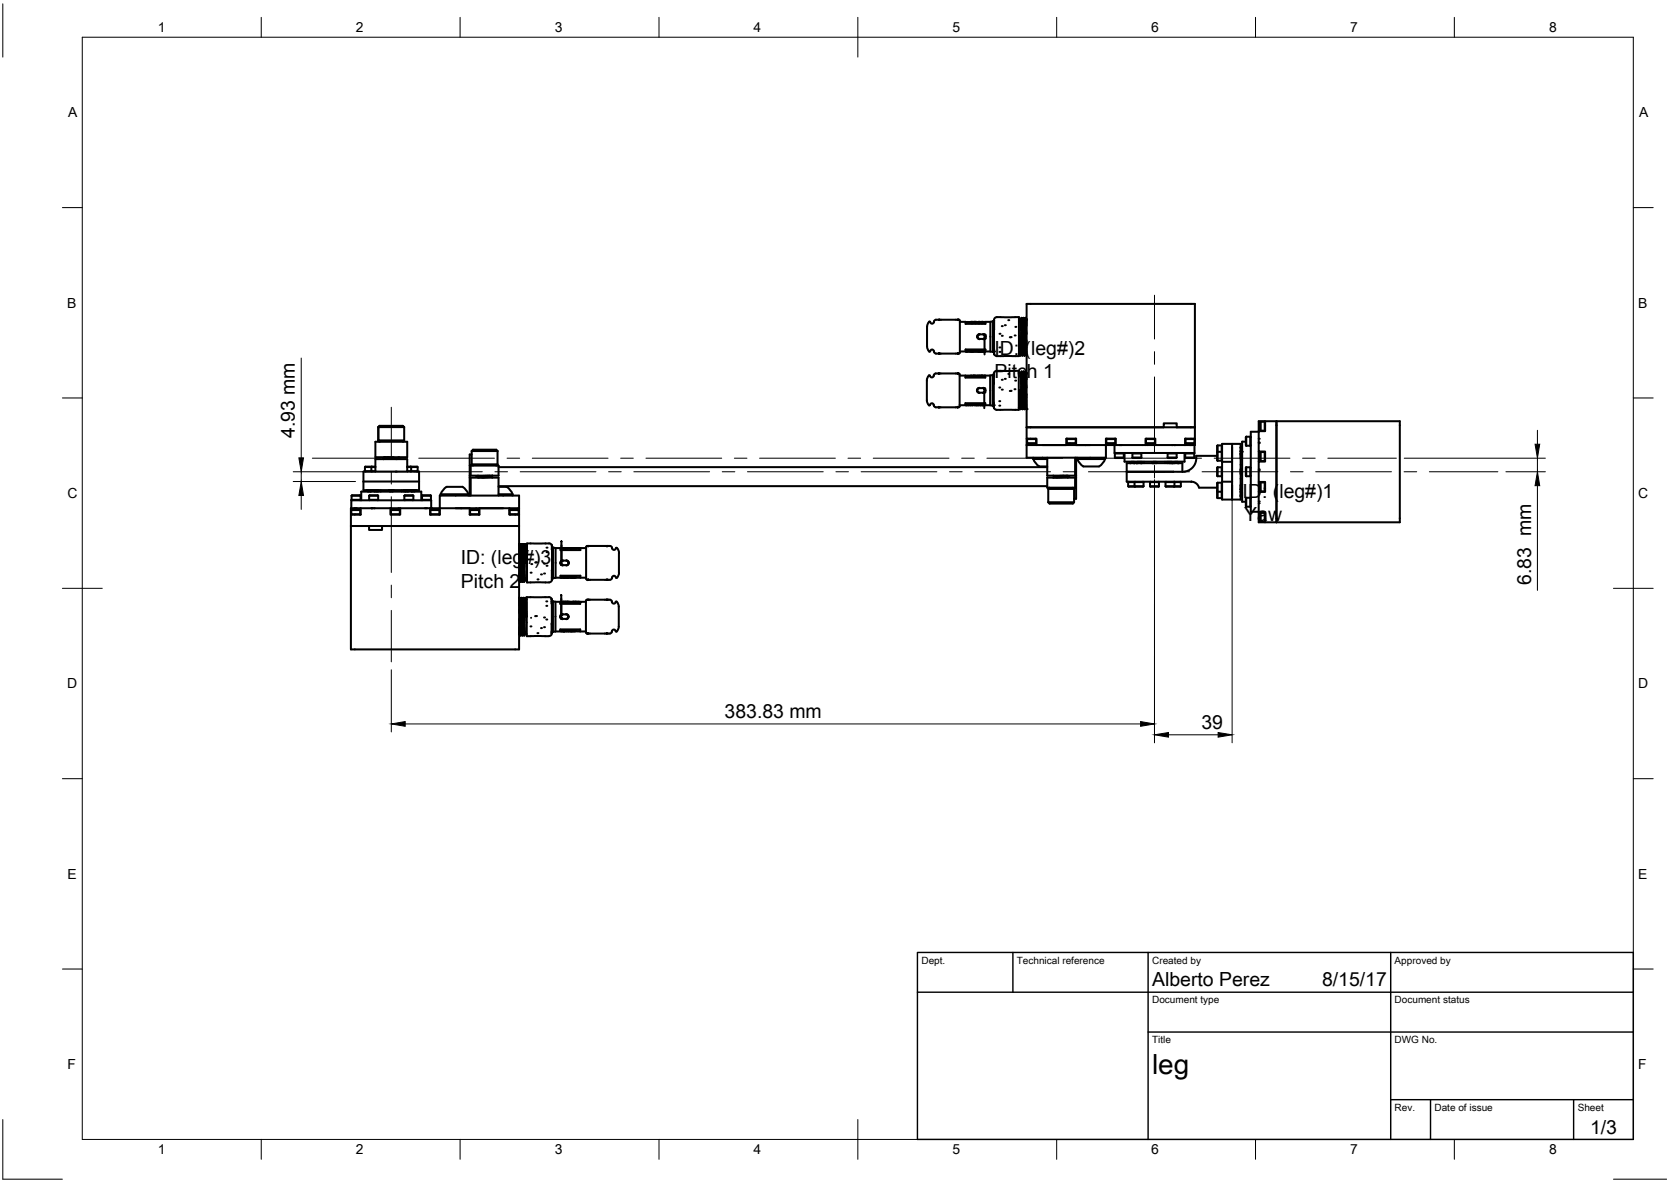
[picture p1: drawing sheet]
<svg xmlns="http://www.w3.org/2000/svg" width="420mm" height="297mm" viewBox="0 0 420 297" stroke-linecap="round" stroke-linejoin="round" font-family="sans-serif">
<defs><g id="words">
<text font-size="7" x="289.7" y="269.9">leg</text>
<g font-size="4.9">
<text x="250" y="89.2">ID: (leg#)2</text>
<text x="250.1" y="95">Pitch 1</text>
<text x="74.2" y="110.1" transform="rotate(-90 74.2 110.1)">4.93 mm</text>
<text x="312.4" y="125.2">ID: (leg#)1</text>
<text x="312.9" y="131">Yaw</text>
<text x="115.8" y="141.8">ID: (leg#)3</text>
<text x="115.9" y="147.7">Pitch 2</text>
<text x="385" y="147" transform="rotate(-90 385 147)">6.83 mm</text>
<text x="182.2" y="180.4">383.83 mm</text>
<text x="302.1" y="183.1">39</text>
<text x="289.7" y="247.8">Alberto Perez</text>
<text x="332.4" y="247.8">8/15/17</text>
<text x="399.8" y="284.9">1/3</text>
</g>
<g font-size="3.5">
<text x="39.7" y="8.1">1</text>
<text x="89.5" y="8.1">2</text>
<text x="139.5" y="8.1">3</text>
<text x="189.4" y="8.1">4</text>
<text x="239.5" y="8.1">5</text>
<text x="289.4" y="8.1">6</text>
<text x="339.5" y="8.1">7</text>
<text x="389.5" y="8.1">8</text>
<text x="17.1" y="29.5">A</text>
<text x="412.1" y="29.5">A</text>
<text x="16.9" y="77.3">B</text>
<text x="411.9" y="77.3">B</text>
<text x="16.9" y="125.2">C</text>
<text x="411.9" y="125.2">C</text>
<text x="16.9" y="173">D</text>
<text x="411.9" y="173">D</text>
<text x="16.9" y="220.9">E</text>
<text x="411.9" y="220.9">E</text>
<text x="16.9" y="268.7">F</text>
<text x="411.9" y="268.7">F</text>
<text x="39.7" y="290.1">1</text>
<text x="89.5" y="290.1">2</text>
<text x="139.5" y="290.1">3</text>
<text x="189.4" y="290.1">4</text>
<text x="239.5" y="290.1">5</text>
<text x="289.4" y="290.1">6</text>
<text x="339.5" y="290.1">7</text>
<text x="389.5" y="290.1">8</text>
</g>
<g font-size="2.5">
<text x="231.7" y="242.1">Dept.</text>
<text x="255.7" y="242.1">Technical reference</text>
<text x="289.7" y="242.1">Created by</text>
<text x="350.7" y="242.1">Approved by</text>
<text x="289.7" y="252.1">Document type</text>
<text x="350.7" y="252.1">Document status</text>
<text x="289.7" y="262.1">Title</text>
<text x="350.7" y="262.1">DWG No.</text>
<text x="350.7" y="279.1">Rev.</text>
<text x="360.7" y="279.1">Date of issue</text>
<text x="396.7" y="279.1">Sheet</text>
</g>
</g></defs>
<g fill="none" stroke="#000" stroke-width=".51">
<path d="M256.8 79.9l.1 3M256.9 79.9l.1 3M256.9 79.9l-.3 .4M256.9 79.9l.2 .3M257.3 79.9l.1 3M257.3 79.9l-.2 .3M257.3 79.9h.1M257.4 79.9l.1 3M257.4 79.9l.2 .3M257.8 79.9l.1 3M257.8 79.9l-.2 .3M257.8 79.9h.1"/>
<path d="M257.9 79.9l.2 .4v1.6M257.9 79.9l.1 3M233.1 87.1l.2 .7 .4 .6a.62 .62 0 0 1 .5-.4 .62 .62 0 0 1 .6 .2M234.8 94.3a.53 .53 0 0 1-.5 .5 .53 .53 0 0 1-.6-.5 3.2 3.2 0 0 0-.6 2.9v2.8a1.88 1.88 0 0 0 .6 1.9 .53 .53 0 0 1 .6-.5 .53 .53 0 0 1 .5 .5M234.8 88.2l.2 .4 .3 .2M234.8 80.9a.53 .53 0 0 1-.6 .4 .53 .53 0 0 1-.4-.5 3.4 3.4 0 0 0-.7 3v3.3M235.3 88.9h.8M236.1 88.8h.1M236.1 93.9h-1l-.3 .4M236.1 93.9h.1M236.1 80.4v.1M236.1 93.9h5l.2 .2"/>
<path d="M236.1 93.9l-.1 .1M236.1 80.3l-1 .1-.3 .6M236.1 88.9h.1M236.1 80.3h.1M236.2 88.9h4.9M236.2 80.3h4.9M236.2 80.3l-.1 .1M240.7 93.9l.1 .1M240.8 80.3l.1 .1M240.8 93.8h.1M240.8 80.4v.1M240.8 88.8h.1"/>
<path d="M240.9 80.3h.1M240.9 88.8h-.1M241.1 80.3a1.65 1.65 0 0 1 .2 1.7v6.6M241.3 94.1v8M241.3 94.4h1.4v.5h5v-.5h1.3M241.3 88.6l-.2 .2M241.3 88.3h1.5v-.5h5v.5h1.2M241.3 80.9h1.5v.5h5v-.5h1.2M242.7 94.4h1.2M242.8 88.2h2.6M242.8 80.9h1.2M242.9 88.2l.2 .1z"/>
<path d="M242.9 94.4h.8M243 80.9h.7M243.2 88.3h.5M243.7 88.2l-.6 .1M243.8 94.4h.1M243.9 80.9h.1M243.9 94.5l.2 .2h.5l.1-.2M243.9 88.2l.2 .1M243.9 88.3h.2M243.9 94.4l.8 .1-.6 .1zM244 80.9l.7 .1-.5 .1zM244 81l.2 .2 .7-.3 .2 .3 .7-.3 .1 .3h.5l.2-.2"/>
<path d="M244.1 88.3h.4M244.1 88.2v.1M244.2 94.5h.2M244.2 81h.3M244.5 88.2v.1M244.7 94.4h.1M244.7 88.2l-.2 .1M244.8 94.4l.8 .1-.5 .1zM244.8 94.5l.3 .2h.4l.1-.2M244.9 80.9l.8 .1-.6 .1zM245 94.4h-.2M245.1 80.9h-.3"/>
<path d="M245.1 81h.3M245.3 88.3h.7M245.3 94.5h.1M245.3 94.5h-.2M245.3 88.2v.1M245.4 88.3h.6M245.4 88.2h.6M245.6 80.9h.1M245.7 94.4h.1M245.8 94.4l.8 .1-.6 .1zM245.8 94.5l.2 .2h.5l.1-.2M245.8 80.9l.8 .1-.6 .1z"/>
<path d="M245.8 97.7l.4-.2 1.1 .1 .4 .3v.4l-.4 .4h-1.2l-.3-.4zM245.9 84.2l.3-.2h1.1l.4 .2 .1 .5-.4 .5h-1.2l-.4-.4zM246 88.2h1.1M246 88.2v.1M246 94.5h.3M246.1 81h.3M246.2 88.2l-.2 .1M246.3 97.5l-.5 .1-.2 .4 .2 .5 .5 .2M246.3 84l-.3 .1-.3 .4 .2 .5 .4 .2M246.4 88.3h.3M246.4 88.3l.3-.1v.1M246.6 80.9h.1"/>
<path d="M246.6 80.9h.3M246.7 94.4l.1 .1M246.8 94.4h-.2M246.8 94.6h.2M246.9 81l-.2-.1h.9l-.5 .3M246.9 80.9v.3h.2M246.9 81.1h.2M246.9 88.3h.8M246.9 88.2l.2 .1M247 94.6v.1M247 94.4h.7M247 94.5h.1"/>
<path d="M247.1 81.1v.1M247.1 80.9h.3l-.3 .1M247.1 80.9v.1M247.1 81h.1M247.1 88.3h.6M247.1 88.2h.6M247.1 88.2v.1M247.1 97.5h.4l.3 .5-.1 .5-.6 .2M247.2 84l.4 .1 .2 .4-.1 .5-.5 .2M247.3 94.4h-.5v.3h.2M247.5 97.6v5M247.5 94.4h.1"/>
<path d="M247.5 94.4l-.5 .2M247.5 94.4l-.5 .3M247.6 84.1v5M247.6 80.9h.1M247.6 80.9l-.5 .2M247.6 80.9h.2M247.7 88.2h.1M247.7 88.2v.1M249 94.4l.7-.2-.1 7.8M249 94.4v7.4M249 80.9v7.4M249 88.3l.6 .2"/>
<path d="M249.6 94.2v7.8M249.6 80.8v7.7M249.6 80.8h.2M249.6 80.8l-.6 .1M249.7 94.3l.2 .1M249.8 80.8v.1M249.8 80.8v7.7h-.2M249.8 88.3h.2M249.8 80.9h.1M249.8 88.3v.1M249.9 94v.1M249.9 94.1v.3"/>
<path d="M249.9 93.9a.75 .75 0 0 1 .7-.7h5.6v9.8h-5.6l-.7-.5M249.9 94v8.5M249.9 80.6v-.2a.75 .75 0 0 1 .8-.7h5.5v9.8h-5.5l-.7-.5M249.9 88.3l.1 .7M249.9 80.6l.1 .3M250 80.4v8.6M250 80.5l-.1 .1M250 80.4v.1M256.2 93.8h.4M256.2 80.3h.4M256.2 88.9h.2M256.3 98.1l.1 4.3"/>
<path d="M256.3 84.6l.1 4.3M256.3 98.1h.1M256.3 84.6h.1M256.3 98.1l.2 1.7M256.3 84.6l.2 1.7M256.3 98.1h.4M256.3 84.6h.4M256.4 88.9l.2 .4M256.5 99.8l.2 3M256.5 86.3l.1 3M256.5 99.8h.1M256.5 86.3h.1"/>
<path d="M256.6 99.8l.1 3 .2-.4M256.6 86.3l.1 3M256.6 89.3h.1M256.6 93.8l.3 8.6M256.6 80.3l.3 8.6M256.7 98.1l-.1 1.7M256.7 84.6l-.1 1.7M256.7 98.1l.2 4.3M256.7 84.6l.2 4.3M256.8 93.4l.1 3M256.9 88.9l-.2 .4M256.9 88.9h.1"/>
<path d="M256.9 88.9l.2 .4M256.9 93.4l.1 3M256.9 96.4l-.1 1.9 .2 1.5M256.9 82.9l-.1 1.9 .2 1.5M256.9 93.4l-.3 .4M256.9 93.4l.2 .3M256.9 96.4h.1M256.9 82.9h.1M257 99.8l.2 3M257 86.3l.1 3M257 99.8h.1M257 86.3h.1"/>
<path d="M257 96.4l.2 1.5-.1 1.9M257 82.9l.2 1.5-.1 1.9M257.1 99.8l.1 3 .2-.3M257.1 86.3l.1 3M257.1 89.3h.1M257.1 93.7h.1M257.1 80.2h.1M257.1 93.7l.3 8.8M257.1 80.2l.3 8.8M257.3 93.4l.1 3M257.3 93.4l-.2 .3M257.3 93.4h.1"/>
<path d="M257.4 89l-.2 .3M257.4 89h.1M257.4 89l.2 .3M257.4 93.4l.1 3M257.4 96.4l-.1 1.7 .2 1.7M257.4 82.9l-.1 1.7 .2 1.7M257.4 93.4l.2 .3M257.4 96.4h.1M257.4 82.9h.1M257.5 99.8l.1 3M257.5 86.3l.1 3M257.5 99.8h.1"/>
<path d="M257.5 86.3h.1M257.5 96.4l.2 1.5-.1 1.9M257.5 82.9l.2 1.5-.1 1.9M257.6 99.8v3l.2-.3M257.6 86.3v3M257.6 89.3h.1M257.6 93.7l.2 8.8M257.6 80.2l.2 8.8M257.6 93.7h.1M257.6 80.2h.1M257.6 93.7l.3 8.8M257.6 80.2l.3 8.8"/>
<path d="M257.8 93.4l.1 3M257.8 93.4l-.2 .3M257.8 93.4h.1M257.8 89l-.2 .3M257.8 89h.1M257.9 89l.1 .3M257.9 93.4l.1 3M257.9 96.4l-.1 1.7 .1 1.7M257.9 82.9l-.1 1.7 .1 1.7M257.9 93.4l.2 .3M257.9 96.4h.1M257.9 82.9h.1"/>
<path d="M257.9 99.8l.2 3M257.9 86.3l.1 3M257.9 99.8h.1M257.9 86.3h.1M258 96.4l.1 1M258 82.9l.1 1M258 99.8l.1 3M258 86.3v3M258.1 93.7v1.7M258.1 93.7h.1M258.1 80.2h.1M258.1 93.7v.4"/>
<path d="M258.1 80.2v.4M258.1 99.1l-.1 .7M258.1 85.6l-.1 .7M91.4 118.5h14v4.7h-14zM91.8 117.4h2.6M91.8 118.4h2.6M93.5 117.3h.9M93.5 117.3h-1.6v1.2M93.5 117.3v1.2M94.4 118.5v-3.1h8v3.1M94.4 111h8v3.9h-8zM95.1 107.3h6.5"/>
<path d="M95.1 110.7h6.5M95.1 107.3v3.4M95.1 110.7l.4 .3M95.5 107h5.8l.3 .3M95.5 107l-.4 .3v3.4l.3 .3M95.5 107l-.4 .3M96.4 115.3h.1M96.6 114.9l.2 .1M96.8 115v.1M96.8 115.1l-.4 .2M97.8 114.9l-1 .1M99 114.9l-2.2 .2"/>
<path d="M100 115.3l-.4 .1M100 115.3v.1M100.2 114.9l.2 .1M100.4 115.1l-4 .2M100.4 115l-4 .3M100.4 115.1l-.4 .2M100.4 115v.1M101.6 107.3v3.4M101.6 110.7l-.3 .3M102.4 117.4h2.6M102.4 118.4h2.6M102.4 117.3h.9"/>
<path d="M103.3 117.3h1.6l.1 .1-.1 1.1M103.3 117.3v1.2M118.1 119.5v.5M118.3 117h7.1v2.5h-7.1M118.6 114.2h-.5v5.3h.2v-2.5h-.2M118.6 113.3h6.5M118.6 113.3l.3-.3h5.9l.3 .3M118.6 116.7h6.5M118.6 113.3v3.4M118.6 116.7l.3 .3M119.9 119.8h.1M120.2 119.5l-.3 .2"/>
<path d="M123.1 119.5l-3.2 .3M123.4 119.8l.4-.3-3.9 .3 .3 .2M123.4 119.8l-3 .2M123.5 119.8l-2.3 .2M123.5 119.8l.3 .2M123.5 119.8h.1M125.1 113.3v3.4M125.1 116.7l-.3 .3M125.4 117.4h137.9M234.8 101.9l.5 .5h.8M236 102.2l.1 .1M236.1 102.4h.1"/>
<path d="M240.8 102.2v.2M241.3 101.8h1.4v-.5h5v.5h1.3M241.3 102.1l-.2 .3h-5M242.7 101.7l.4 .1M243.1 101.8h.6M243.7 101.7h2.2M243.7 101.7h-.9l.3 .1M243.7 101.7v.1M243.9 101.7l.2 .1M244.1 101.8h.3M244.1 101.7v.1M244.4 101.7v.1"/>
<path d="M244.7 101.7l-.3 .1M245.3 101.7h.6M245.9 101.7h1.2M246.2 101.7l-.9 .1M246.4 101.8h.2M246.4 101.8v-.1l.2 .1M246.9 101.8h.7M246.9 101.7l.2 .1M246.9 101.8h.1M247.1 101.8h.5M247.1 101.7h.5M247.1 101.7v.1"/>
<path d="M247.6 101.7h.1M247.6 101.7v.1M249 101.8l.6 .2M249.9 101.8v.7M249.9 102.5h.1M249.9 101.8l-.2 .1M256.2 102.4h.2M256.4 102.4l.2 .4M256.9 102.4h.1M256.9 102.4l.2 .4M257.4 102.5h.1M257.4 102.5l.2 .3"/>
<path d="M257.8 102.5h.1M257.9 102.5l.1 .3M258.1 110.2h2.5v1.6M258.1 107.4h42.3M258.1 111.8v3.2h20v-4.8h2.4v1.6M258.1 111.8h2.5M258.1 107.4v-31h42.3v31M258.1 107.4v4.4M258.3 111.4h2.2M258.3 110.3h2.2M258.3 110.3v1.1M258.4 110.2l-.1 .1"/>
<path d="M259.8 115.4h3.5M259.8 115v.4M259.8 115.3a2.28 2.28 0 0 0 2.1 1.9h1.4M260.4 110.2l.1 .1M260.5 110.3v1.1M260.6 111.8h7.5v-1.6h2.5v1.6h9.9M262.1 111.8h12M263.3 115v4.5h7M264.9 119.5l.3 .2M265.2 119.7v.1M267.5 119.5l-2.3 .2M268.2 111.4h2.3"/>
<path d="M268.2 110.3h2.3M268.2 110.3v1.1M268.3 119.5l-3.1 .3M268.3 110.2l-.1 .1M268.5 119.5l.3 .2M268.8 119.7l-4 .3 .4-.2M268.8 119.8l-3.2 .2M268.8 119.8l-.4 .2M268.8 119.7v.1M268.9 111.5v.3M270.3 115v4.5M270.4 110.2l.1 .1"/>
<path d="M270.5 110.3v1.1M270.6 115v4.5h-.3M270.6 119.5v.5M270.9 115v.4M277.9 115.3a2.27 2.27 0 0 1-2.1 1.9h-1.8a2.3 2.3 0 0 1-2.9-1.4l-.2-.5M277.9 115v.4h-7M278.2 111.4h2.2M278.2 110.3h2.2M278.2 110.3v1.1M278.3 110.2l-.1 .1M280 111.5v.3M280.2 111.8v2h20.1v-2"/>
<path d="M280.3 115h2.3M280.3 115l.1 .1 2.2-.1M280.3 114h2.3M280.3 110.2l.1 .1M280.3 114v1M280.4 110.3v1.1M280.4 113.8l-.1 .2M280.5 111.8h10M282.5 113.8l.1 .2M282.6 114v1M282.8 113.8v2.2h15v-2.2M284.2 116.4h.1"/>
<path d="M284.2 116.2l1.1-.1-1 .1M284.2 116.2h.1M284.3 116.3l-.1 .1M284.3 116.2v.1M284.7 115h2.3M284.7 115l.1 .1 2.2-.1M284.7 114h2.3M284.7 114v1M284.8 113.8l-.1 .2M285.2 116.4h.1M285.3 116.1h-.9l-.2 .1M285.3 116.2l-1 .1"/>
<path d="M285.3 116.4h-.3M285.3 116.4h.1M285.3 116.2h.1M285.3 116.1v.1M285.4 116.2l-1.2 .2M285.4 116.3l-1.2 .1M285.4 116.3l-.1 .1M285.4 116.2v.1M285.8 116.4h.1M285.8 116.3v.1M285.8 116.3h.1M285.8 116.2l1-.1 .2 .2"/>
<path d="M285.8 116.2l.1 .1M285.9 116.3l-.1 .1M285.9 116.3h.1M286.9 116.2l-1 .1M286.9 113.8l.1 .2M286.9 116.2h.1M286.9 116.1l-1.1 .1M286.9 116.1l.1 .1M286.9 116.4h.1M287 116.2h.1M287 114v1M287 116.3l-1.2 .1"/>
<path d="M287 116.2v.1M287 116.3l-.1 .1M287 116.3h.1M287.1 116v.4M287.6 116v.4M288 111.8v-1.6h2.5v1.6M288.1 111.4h2.3M288.1 110.3h2.3M288.1 110.3v1.1M288.3 110.2l-.2 .1M289.7 116.2l.1 .1M289.8 116.3h.1"/>
<path d="M290.3 110.2l.1 .1M290.4 110.3v1.1M290.5 111.8h7.5M290.8 116.2l-1 .1M290.8 116.2l.1 .1M290.8 116.2h.1M290.8 116.2l-.9-.1-.2 .1M290.8 116.2h-1.1M290.9 116.3h-1.1M290.9 116.3l-.8 .1M290.9 116.3l-.1 .1M290.9 116.3h.1"/>
<path d="M292.6 107.4v-1h3.3v1M292.9 116v.4M293.5 116v.4M293.6 116.2l.1 .1M293.6 116.3h.1M293.6 116.3l.1 .1M293.6 115h2.3M293.6 115l.1 .1 2.2-.1M293.6 114h2.3M293.6 114v1M293.7 116.3v.1M293.7 113.8l-.1 .2"/>
<path d="M294.7 116.2l-1.1 .2M294.7 116.2l.1 .1M294.7 116.2h.1M294.7 116.2l-.9-.1-.2 .1M294.7 116.2l-1 .1M294.7 116.2h-1.1M294.8 116.2h-.1M294.8 116.2l-.1 .1M294.8 116.3l-.8 .1M294.8 116.4h.1M294.8 116.4h-.3M294.8 116.3v.1"/>
<path d="M295.2 116.2h.2M295.2 116.3l.1 .1M295.2 116.2v.1M295.3 116.1h.1M295.3 116.1h.8l.3 .1M295.3 116.4h.1M295.3 116.2h-.1M295.3 116.1v.1M295.4 116.1l-.1 .1M295.4 116.1l-.2 .1M295.4 116.2l-.2 .1M295.7 113.8l.2 .2"/>
<path d="M295.9 114v1M296.3 116.3l-1 .1M296.3 116.2l-1 .2M296.3 116.3l.1 .1M296.3 116.2v.1M296.4 116.2h-1M296.4 116.2h-.1M296.4 116.4h.1M296.4 116.4h-.4M297.3 118.6v-2.2h-14v4.7h16.2M298 115h2.3M298 115l.1 .1 2.2-.1"/>
<path d="M298 114h2.3M298 114v1M298.1 111.4h2.2M298.1 110.3h2.2M298.1 110.3v1.1M298.1 113.8l-.1 .2M298.2 110.2l-.1 .1M300.2 113.8l.1 .2M300.2 110.2l.1 .1M300.3 114v1M300.3 110.3v1.1M300.4 107.4v4.4h-2.4"/>
<path d="M300.4 110.2h-2.4v1.6M306 114.6h-5.2l-.1 1.2-.5 1.3-1 .9-1.3 .5-14.6 .1M306 113.6l.2 2.2M306.2 111.9v1.6M306.2 113.5v2.3M306.2 117.4v2.3M306.2 117.4l-.2 .1 .2 2.2M306.2 119.7h1M306.2 117.4h1M306.2 113.5h1M306.2 115.8h1M306.2 113.5l-.2 .1"/>
<path d="M307.2 111.9v1.6M307.2 113.5v2.3M307.2 117.4v2.3M307.2 113.5l.1 .1M307.2 117.4l.1 .1M307.3 116.1v-4.6h4.6v14h-4.6v-4.4M307.3 112h-1.3v1.6M307.3 116.1v5M307.3 116.1h2.5M307.3 115.7l-.1 .1M307.3 119.6l-.1 .1M309.8 111.5v4.6"/>
<path d="M309.8 112.4v2.8M309.8 116.1v5M311.9 113.5h.1M311.9 113.2l.1 .3M311.9 114.1l.1 1.2M311.9 115.1l.1 .2M311.9 118l.1 1.2M311.9 118.3l.1 .9M311.9 115.1v.1M311.9 114h.1M311.9 117.9l.1 .2M311.9 119.1l.1 .1"/>
<path d="M311.9 116.8h.4M312 112.4l.1 1.3M312 114l.1 1.3M312 114l.2 1.1M312 113.5l-.1 .1M312 112.4h-.1M312 112.4h.1M312 113.5h.1M312 114v.1M312 112.4l.1 .2M312 113.5l.1 .2M312 114v.2"/>
<path d="M312 119.2h.1M312 118.1h.1M312 118.1l.1 .9M312 114l.1 .2M312 118.1l.2 .9M312 115.3h.1M312 114.2h.1M312.1 112.6l.1 .9M312.1 114.2l.1 .9M312.1 113.7h.1M312.1 112.6h.1M312.1 115.3h.1"/>
<path d="M312.1 117.9l.2 .3-.1 .9M312.1 117.9l.1 1.2M312.1 117.9l-.1 .2M312.1 114.1l.2 .2-.1 .8M312.1 114.1l.1 1M312.1 114.1v.1M312.1 119l-.1 .2M312.1 119h.1M312.2 112.5l.1 .2-.1 .8M312.2 112.5v1l-.1-.9M312.2 112.5l-.1 .1M312.2 115.1l-.1 .2"/>
<path d="M312.2 119v.1M312.2 115.1h.1M312.2 113.5l-.1 .2M312.2 113.5h.1M312.2 115.1l-.1 .1M313.3 111h-1v15.1h1M313.4 117.4v2.3M313.4 109.7v2.3M313.4 119.7h1M313.4 117.4h1M313.4 112h1M313.4 109.7h1"/>
<path d="M314.4 117.4v2.3M314.4 109.7v2.3M314.4 117.4l.1 .1M314.4 109.7l.1 .2M314.5 119.6l-.1 .1M314.5 111.9l-.1 .1M316.5 113.5v2.5M316.5 108.5h-2v20.1h2M317 113.6v2.3M317 113.6l-.1 .1 .1 2.2M317 106v2.2M317 106l-.1 .1 .1 2.1"/>
<path d="M317 115.9h1M317 113.6h1M317 108.2h1M317 106h1M318 113.6v2.3M318 106v2.2M318 113.6l.1 .1M318 106l.1 .1M318.1 105.9v2.5h-1.6v5.1h1.6v2.5h-1.6v5.1h1.6v2.5h-1.6v5.1h1.6v2.6M318.1 115.7l-.1 .2M318.1 108.1l-.1 .1M321 105.9h-4.5v2.5"/>
<path d="M321 105.9v25.4M321 105.9h31v25.4h-31M88.2 132.2h42.3M88.2 132.2v31h42.3v-31M88.3 128.2h2.3M88.3 129.2h2.3M88.3 127.7v-2h20.1v2M88.3 128.2v1M88.3 129.2l.1 .1M88.4 124.6h2.3M88.4 124.6l.1-.1 2.2 .1M88.4 125.6h2.3"/>
<path d="M88.4 124.6v1M88.4 125.6l.1 .1M90.6 128.2v1M90.6 129.2l-.1 .1M90.7 124.6v1M90.7 125.6l-.2 .1M90.7 127.7h-2.5v4.5M90.7 127.7v1.6h-2.5M90.7 127.7h7.5M90.8 125.7v-2.2h15.1v2.2M91.4 121h14M92.3 123.2h.1"/>
<path d="M92.3 123.2l.1 .1M92.3 123.4l.2 .1 .9-.1M92.4 123.3l-.1 .1M92.4 123.3h.1M92.6 123.2h-.3M92.8 132.2v1h3.3v-1M92.8 124.6h2.3M92.8 124.6l.1-.1 2.2 .1M92.8 125.6h2.3M92.8 124.6v1M92.8 125.6l.1 .1M93.2 123.3h.3"/>
<path d="M93.2 123.3l-.9 .1M93.3 123.4h.1M93.4 123.2l-1 .1M93.4 123.4h-.1M93.4 123.2l.1 .1M93.4 123.2h.1M93.4 123.4h.1M93.5 123.3h-.3M93.5 123.3l-.2 .1M93.5 123.3l-.1 .1M93.5 123.3h.1M93.9 123.2h.1"/>
<path d="M93.9 123.2l.1 .1M93.9 123.4h.1M94 123.3l-.1 .1M94 123.3h.1M94.2 123.2h-.3M94.7 123.2h-.8M95 123.2l-1 .1M95 123.2l.1 .1M95 123.2h.1M95.1 123.3h.1M95.1 124.6v1M95.1 125.6l-.1 .1"/>
<path d="M95.1 123.3l-.3 .2-.9-.1M95.1 123.3l-1.2 .1M95.1 123.3h-.1M95.2 123.2v.3M95.7 123.2v.3M97.8 123.3l.1 .1M97.8 123.2v.1M97.9 123.2h-.1M97.9 123.4h.1M97.9 123.3v.1M98.2 127.7h2.4M98.2 127.7v1.6h2.4v-1.6"/>
<path d="M98.3 128.2h2.2M98.3 129.2h2.2M98.3 128.2v1M98.3 129.2l.1 .1M98.6 123.2h-.8M98.9 123.2l-1 .1M98.9 123.3l-1 .1M98.9 123.3h.1M98.9 123.2v.1M98.9 123.2l-1.1 .1M99 123.3l-.3 .2-.8-.1M99 123.3l-1.1 .1"/>
<path d="M99 123.2h-.1M100.5 128.2v1M100.5 129.2l-.1 .1M100.6 127.7h7.5M101 123.2v.3M101.5 123.2v.3M101.6 123.3l.3 .2 1-.1M101.6 123.3h.1M101.6 123.3l.2 .1M101.7 124.6h2.2M101.7 124.6l.1-.1 2.1 .1M101.7 125.6h2.2"/>
<path d="M101.7 123.3h-.1M101.7 124.6v1M101.7 125.6l.1 .1M101.7 123.2h.1M101.8 123.4h.1M101.8 123.2l-.2 .1M102.8 123.3l-1 .1M102.8 123.3l.1 .1M102.8 123.3h.1M102.8 123.2l-1.2 .1M102.9 123.4h-1.1M102.9 123.2h.1"/>
<path d="M102.9 123.2l-.1 .1M102.9 123.2h-.1M102.9 123.2l-1.3 .1M103.3 123.3l.1 .1M103.3 123.3h.1M103.4 123.2h.1M103.4 123.2l-.1 .1M103.4 123.4h.1M103.7 123.2h-.3M103.9 124.6v1M103.9 125.6l-.1 .1M104.4 123.3l-1 .1"/>
<path d="M104.4 123.3v.1M104.4 123.3h.1M104.4 123.4l-.2 .1-.8-.1M104.4 123.4h-1M104.5 123.2h.1M104.5 123.2l-1.2 .1M104.5 123.2l-.1 .1M106.1 124.6h2.3M106.1 124.6l.1-.1 2.2 .1M106.1 125.6h2.3M106.1 124.6v1M106.1 125.6l.1 .1"/>
<path d="M108.1 127.7h10v1.6h2.5v-1.6h7.5M108.1 127.7v1.6h2.5v-4.8h19.9v3.2M108.2 128.2h2.3M108.2 129.2h2.3M108.2 128.2v1M108.2 129.2l.2 .1M108.4 124.6v1M108.4 125.6l-.1 .1M108.7 127.7v.4M110.5 128.2v1M110.5 129.2l-.1 .1M110.8 124.2h7"/>
<path d="M110.8 124.2v.3M112.3 122.3h2.8a1.99 1.99 0 0 1 2.5 1.5l.2 .4M112.3 122.3l-.7 .7-.8 1.2M114.6 127.7h11.9M117.8 124.2v.3M118.2 128.2h2.2M118.2 129.2h2.2M118.2 128.2v1M118.2 129.2l.1 .1M118.3 120h7.1v4.5M118.3 120h-.2v4.5M118.3 120v4.5"/>
<path d="M119.7 127.7v.4M120.4 128.2v1M120.4 129.2l-.1 .1M125.4 122.3h2M125.4 124.2h3.5M125.4 122.2h137.9M127.4 122.3l1 1 .5 .9M128.1 127.7v1.6h2.4M128.1 127.7h2.4M128.2 128.2h2.2M128.2 129.2h2.2M128.2 128.2v1"/>
<path d="M128.2 129.2l.1 .1M128.9 124.2v.3M130.4 128.2v1M130.4 129.2l-.1 .1M130.5 127.7v4.5M130.5 136.8l.1 3M130.5 136.7l.2 3.1M130.6 139.8l-.1 .7M130.6 136.8l.2 .3M130.6 139.8h.1M130.7 139.8l.2 1.7-.1 1.7M130.8 137.1l.2 8.7"/>
<path d="M130.8 137.1h.1M130.8 137.1l.3 8.7M130.8 137.1l.2-.4 .1 3.1M131 136.7l.2 3.1M131.1 139.8l-.1 1.9 .2 1.5M131.1 139.8h.1M131.1 136.8l.2 .3M131.2 139.8l.2 1.7-.1 1.7M131.3 137.1l.2 8.7M131.3 137.1h.1M131.3 137.1l.3 8.7M131.3 137.1l.2-.4 .1 3.1"/>
<path d="M131.5 136.7l.2 3.1M131.6 139.8l-.1 1.9 .2 1.5M131.6 136.8l.2 .3M131.6 139.8h.1M131.7 139.8l.2 1.7-.2 1.7M131.8 137.1l.2 8.7M131.8 137.1h.1M131.8 137.1l.1 4.4M131.8 137.1l.2-.4 .1 3.1M132 136.7l.2 3.1M132.1 136.8l.2 .5 .1 4.2M132.1 139.8l-.1 1.7"/>
<path d="M132.1 139.8h.1M132.2 139.8l.2 1.7M132.3 137.1h.2M138.1 136.6h-5.6v9.8h5.6a.79 .79 0 0 0 .7-.8M138.1 136.5l.7 .5M138.8 137v8.6M138.8 137.1h.1M138.8 137.1v.6M138.8 137.7h.1M139 137.7h-.1M139.1 137.6h-.2v7.7h.2M139.1 137.6v7.7"/>
<path d="M139.1 137.6l.6 .1M139.7 137.7h1.2v.5h5v-.5h1.5M139.7 137.7v7.5M140.9 137.8h.1M141 137.7h.8M141 137.7h.6M141 137.8h.6M141 137.7v.1M141.2 136.1v4.9M141.2 137v4.9M141.6 137.8h.2M141.6 137.7v.1"/>
<path d="M141.6 137.8h1.1M141.8 137.7v.1M142.1 137.8h.2M142.1 137.7v.2l.2-.2M142.1 137.7h.2M142.7 137.7l.7 .1M142.7 137.8h3.2M142.7 137.7v.1M142.8 137.7h.5M142.8 137.7l-.3 .1M144.2 137.7h.4M144.2 137.7l-.2 .1"/>
<path d="M144.2 137.7v.1M144.6 137.8h.2M144.6 137.7h.2M144.6 137.7v.1M144.8 137.7v.1M145 137.7h.6M145.6 137.7l.2 .2zM145.6 137.7l-.6 .1M147.4 137.5v8M147.6 137.2h.4M147.6 137.2l-.2 .2M147.9 137.2h.1"/>
<path d="M147.9 137.3h.1M148 137.2h4.6M148 137.2l-.1 .1M152.6 137.2l1 .1 .3 .5M152.6 137.2v.1M152.6 137.2h.1M154.9 137.8a.48 .48 0 0 1-.5 .4 .48 .48 0 0 1-.5-.4M155.1 137.7l-.3 .1M155.1 137.7l.4 .6 .1 .6M155.6 139v4.4a1.76 1.76 0 0 1-.7 1.8l-.1-.1M263.6 126.2h6.5M263.6 126.2l.3 .4h5.9l.3-.4"/>
<path d="M263.6 122.9h6.5M263.6 122.9v3.3M263.9 122.6l-.3 .3M269.8 122.6l.3 .3M270.1 122.9v3.3M270.3 120h-7v2.6h7M270.6 122.6h-.3v-2.6h.3v5.3h-.5M283.7 122.2h1.6M283.7 121.2h1.6M283.8 121.1l-.1 .1 .1 1.1h1.6M285.3 122.2h2.2M285.3 121.2h2.2"/>
<path d="M285.3 121.2v1M285.3 122.2l.1 .1M285.4 121.1l-.1 .1M287.4 121.1l.1 .1M287.5 122.2l-2.1 .1M287.5 121.2v1M289.2 122.2h2.2M289.2 121.2h2.2M289.2 121.2v1M289.3 121.1l-.1 .1M291.3 121.1l.1 .1M291.4 121.2v1"/>
<path d="M293.1 122.2h2.2M293.1 122.2l2.1 .1M293.1 121.2h2.2M293.1 121.2v1M293.2 121.1l-.1 .1M295.2 121.1l.1 .1M295.3 122.2h1.6M295.3 121.2h1.6M295.3 121.2v1M295.3 122.2l-.1 .1M296.8 121.1v1.2h-1.6M299.5 121.1h.1"/>
<path d="M299.5 121.1l1.3 .4 .7 1.1h4.5M306 123.4v1.7l.2 .1 1.1-.1M306 123.4l.2 .2M306.2 121.3v2.3M306.2 121.3l-.2 2.1M306.2 123.6v1.6M306.2 123.6h1M306.2 121.3h1M307.2 121.3v2.3M307.2 123.6v1.6M307.2 121.3l.1 .1M307.3 121.1h2.5"/>
<path d="M307.3 123.4l-.1 .2M309.8 121.1v4.4M309.8 121.9v2.8M311.9 122.2l.1 .9 .1-.2M311.9 122.7l.1 .4M311.9 124.3l.1 .4M312 124.7h.1M312 123.1h.1M311.9 121.9l.1 .1M311.9 123.5l.1 .1M311.9 120.3h.4M311.9 123.1h.1"/>
<path d="M312 123.6l.1 .9M312 123v.1M312 123.6h.1M312 122l.1 .9M312 122h.1M312 121.8v.1M312 121.8h.1M312.1 123.4v.3M312.1 121.8h.1M312.1 124.5l-.1 .2M312.1 123.4l-.1 .2M312.1 123.4h.1"/>
<path d="M312.1 124.5h.1M312.1 121.8l-.1 .2M312.1 124.5l.1 .1M312.1 122.9v.1M312.1 122.9h.1M312.1 121.8l.2 .3-.1 .9M312.1 121.8l.1 1.2M312.1 123.4l.1 .3M312.1 123.7l.1 .9M312.1 122.9l.1 .1M312.1 123.4l.1 .2M312.2 123h-.1"/>
<path d="M312.2 123.6h.1M312.2 123.6v.1M312.2 123.6l.1 .8-.1 .2M313.4 125.1v2.2M313.4 127.3h1M313.4 125.1h1M314.4 125.1v2.2M314.4 125.1l.1 .1M314.5 127.2l-.1 .1M316.5 128.7v2.6h4.5M316.5 121.1v2.5M317 121.2v2.3"/>
<path d="M317 121.2l-.1 .1 .1 2.2M317 128.9v2.2M317 128.9l-.1 .1 .1 2.1M317 123.5h1M317 121.2h1M317 131.1h1M317 128.9h1M318 121.2v2.3M318 128.9v2.2M318 121.2l.1 .1M318 128.9l.1 .1M318.1 123.4l-.1 .1"/>
<path d="M318.1 131l-.1 .1M130.5 144.2l.1 1.6M130.5 142.2l.2 1M130.5 145.5l.1 .3M130.5 157.7l.1 1.6M130.5 155.6l.2 1.1M130.5 150.2l.1 3.1M130.5 159l.1 .3M130.5 150.2h.1M130.6 145.8l-.1 .1M130.6 145.8h.1M130.6 159.3l-.1 .1"/>
<path d="M130.6 159.3h.1M130.6 145.8l.2 .4M130.6 159.3l.2 .4M130.6 153.3l-.1 .7M130.6 150.2l.1 3.1M130.6 150.2l.2 .4M130.6 153.3h.1M130.7 143.2l.1 3M130.7 156.7l.1 3M130.7 143.2h.1M130.7 156.7h.1M130.7 153.3l.2 1.7-.1 1.7"/>
<path d="M130.8 143.2l.1 3M130.8 156.7l.1 3M130.8 146.2h.1M130.8 159.7h.1M130.8 150.6l.2 8.7M130.8 150.6h.1M130.8 150.6l.3 8.7M131 150.3l.1 3M131 150.3l-.2 .3M131 150.2h.1M131 145.8l-.1 .4M131 145.8h.1"/>
<path d="M131 159.3l-.1 .4M131 159.3h.1M131.1 145.8l.2 .4M131.1 159.3l.2 .4M131.1 153.3l-.1 1.9 .2 1.5M131.1 150.2l.1 3.1M131.1 153.3h.1M131.1 150.2l.2 .4M131.2 143.2l.1 3M131.2 156.7l.1 3M131.2 143.2h.1M131.2 156.7h.1"/>
<path d="M131.2 153.3l.2 1.7-.1 1.7M131.3 143.2l.1 3M131.3 156.7l.1 3M131.3 146.2h.1M131.3 159.7h.1M131.3 150.6l.2 8.7M131.3 150.6h.1M131.3 150.6l.3 8.7M131.5 150.2l.1 3.1M131.5 150.2l-.2 .4M131.5 150.2h.1M131.5 145.8h.1"/>
<path d="M131.5 159.3h.1M131.6 145.8l.1 .4M131.6 145.8l-.2 .4M131.6 159.3l.1 .4M131.6 159.3l-.2 .4M131.6 153.3l-.1 1.9 .2 1.5M131.6 150.2l.1 3.1M131.6 150.2l.2 .4M131.6 153.3h.1M131.7 143.2v3M131.7 156.7v3M131.7 143.2h.1"/>
<path d="M131.7 156.7h.1M131.7 153.3l.2 1.7-.2 1.7M131.7 143.2l.2 3M131.7 156.7l.2 3M131.8 150.6l.2 8.7M131.8 150.6h.1M131.8 150.6l.1 4.4M131.9 141.5h.5M131.9 155h.5M132 150.2l.1 3.1M132 150.2l-.2 .4M132 150.2h.1"/>
<path d="M132 145.8l-.3 .4M132 159.3l-.3 .4M132 145.8h.5M132 159.3h.4M132.1 150.2l.2 .6 .1 4.2M132.1 153.3l-.1 1.7M132.1 150.2l.1 3.1M132.1 153.3h.1M132.2 153.3l.2 1.7M132.3 150.6h.1M132.4 141.5h.1M132.4 155h.1"/>
<path d="M133.5 155.3h.1M138.7 150.6l.1 .6M138.7 158.6l.1 .3M138.7 150.6v8.5l.1-.2M138.7 150.5l-.4-.4h-.3h-5.6v9.8h5.6a.79 .79 0 0 0 .8-.8M138.8 158.9l-.1 .2M138.8 158.7l.1 .1M138.8 145.1v.3M138.8 145.4v.2M138.8 145.2h.1M138.9 145.2l.1 .1M138.9 151.1v7.7"/>
<path d="M138.9 151.1h.1M138.9 151.1l-.2 .1M139 151.1v7.7M139 151.1l.7 .1M139.7 151.2h1.2v.5h5v-.5h1.4M139.7 151.2v7.5M139.7 158.7h1.2v-.5h5v.5h1.4M139.7 158.7l-.8 .1M139.7 145.2h1.2v-.5h5v.5h1.5M139.7 145.2l-.6 .1M140.9 158.6h.2M140.9 151.3h.1"/>
<path d="M140.9 145.1l.7 .1M141 151.2h.8M141 151.2h.6M141 151.3h.6M141 151.2v.1M141 158.6h.1M141.1 154.5l1.3-.1 .4 .2 .1 .5-.3 .4h-1.2l-.5-.3zM141.1 145.1h.1M141.1 141l1.5-.1 .3 .3v.4l-.4 .4h-1.2l-.3-.5zM141.1 149.6v4.9M141.1 150.5v4.9M141.5 154.3l-.5 .2-.2 .4 .2 .5 .5 .2"/>
<path d="M141.5 140.8l-.4 .1-.2 .6 .2 .4 .4 .2M141.5 158.6h.1M141.6 151.2l.2 .1M141.6 151.2v.1M141.6 158.5l-.3 .1h.3M141.6 158.5v.2M141.6 145.1h.1M141.6 158.4l-.5 .2M141.6 158.3l-.5 .4h.9l-.2-.1M141.6 158.3h.2v.4M141.6 158.3v.1M141.6 158.4h.2"/>
<path d="M141.7 144.8h.2v.4l-.5-.1M141.7 144.9l-.6 .2M141.7 144.8l-.6 .4M141.7 144.8v.1M141.7 144.9h.2M141.8 158.6h.3M141.9 145.1h.2M141.9 145.1l.1 .1M142 158.6h.1M142 151.2l.2 .1M142 151.2l.2 .2-.6-.1M142 151.2h.2"/>
<path d="M142.1 158.6l.2-.3 .5 .1v.2l.4-.3 .5 .1 .1 .2 .7-.3 .2 .3M142.1 158.5l.5-.1 .2 .2zM142.1 145.1l.6-.2 .2 .2zM142.1 145.1l.3-.3 .4 .1 .1 .2M142.2 151.3h.5M142.3 158.6h.3M142.3 154.3l.5 .2 .2 .4-.1 .4-.6 .3M142.4 145.1h.2M142.4 140.8l.4 .1 .2 .5-.2 .5-.4 .2M142.7 151.2h.6M142.7 151.3h.6M142.7 151.2v.1"/>
<path d="M142.7 151.2l-.2 .1M142.9 145.1h.1M142.9 158.6h.1M143 158.5l.6-.1 .2 .2zM143.1 145.1l.5-.2 .2 .2zM143.1 145.1l.2-.3 .4 .1 .1 .2M143.2 158.6h.3M143.3 145.1h.3M143.3 151.3h1.7M143.3 151.2v.1M143.3 145l.3 .1h-.3zM143.8 158.6l-.2 .1"/>
<path d="M143.8 145.1h.2M143.9 145.1l-.2 .1M143.9 158.5l.6-.1 .2 .2zM144 145.1l.5-.2 .3 .2zM144 145.1l.2-.3 .5 .1 .1 .2M144.2 158.6h.3M144.2 151.2v.1M144.2 151.2l-.2 .1M144.2 145.1h.3M144.5 151.2l-.3 .1M144.5 151.2l.3 .1M144.5 151.2v.1"/>
<path d="M144.7 158.6h.1M144.7 158.6h1.2M144.8 145.1h1.1M144.9 151.2h.6M144.9 151.2v.1M145 158.6h.7M145 151.2h.5M145 145.1h.8M145.5 151.2l.4 .1M145.5 151.2l.3 .2-.8-.1M147.3 151v6.6a1.6 1.6 0 0 0 .3 1.6h.3M147.4 145.4l.2 .3"/>
<path d="M147.6 145.7h.4M147.7 159.3h.1M147.8 145.8h.1M147.8 159.1l.1 .1M147.8 150.8h.1M147.9 145.6h.1M147.9 150.7l-.5 .1-.1 .2M147.9 150.7h4.6M147.9 159.2h4.6M147.9 145.6l.1 .1M147.9 150.7l-.1 .1M148 145.7h4.6"/>
<path d="M152.5 150.7h.8M152.5 159.2h.8M152.5 150.7l.1 .1M152.6 145.7h.1M152.6 150.8h.1M152.6 159.1h.1M152.6 159.1l-.1 .1M152.6 145.6v.1M153.3 150.7l.4 .2a.6 .6 0 0 0 .5 .8 .6 .6 0 0 0 .7-.5 3.3 3.3 0 0 1 .7 2.9v3a1.37 1.37 0 0 1-.8 1.6 .5 .5 0 0 0-.5-.5 .5 .5 0 0 0-.5 .6l-.5 .4M153.9 145.1l-.3 .5-1 .1M153.9 145.1a.48 .48 0 0 1 .5-.4 .48 .48 0 0 1 .5 .4"/>
<circle cx="244.3" cy="94.5" r=".12"/>
<circle cx="244.3" cy="81" r=".13"/>
<circle cx="245.2" cy="94.5" r=".12"/>
<circle cx="245.3" cy="81" r=".13"/>
<circle cx="246.2" cy="94.5" r=".14"/>
<circle cx="246.2" cy="81" r=".13"/>
<circle cx="142.5" cy="158.6" r=".13"/>
<circle cx="142.5" cy="145.1" r=".12"/>
<circle cx="143.4" cy="158.6" r=".13"/>
<circle cx="144.3" cy="158.6" r=".13"/>
</g>
<g fill="#000">
<circle cx="236" cy="93.9" r=".25"/>
<circle cx="236" cy="88.9" r=".25"/>
<circle cx="236" cy="80.3" r=".25"/>
<circle cx="236.1" cy="88.9" r=".25"/>
<circle cx="240.8" cy="88.9" r=".25"/>
<circle cx="243.9" cy="88.3" r=".25"/>
<circle cx="244.1" cy="88.3" r=".25"/>
<circle cx="244.5" cy="88.3" r=".25"/>
<circle cx="244.7" cy="88.3" r=".25"/>
<circle cx="245.7" cy="98.1" r=".25"/>
<circle cx="245.8" cy="84.6" r=".25"/>
<circle cx="246" cy="88.3" r=".25"/>
<circle cx="246.2" cy="88.3" r=".25"/>
<circle cx="246.4" cy="88.3" r=".25"/>
<circle cx="246.7" cy="88.3" r=".25"/>
<circle cx="246.9" cy="88.3" r=".25"/>
<circle cx="247.1" cy="88.3" r=".25"/>
<circle cx="247.5" cy="97.7" r=".25"/>
<circle cx="247.5" cy="98.6" r=".25"/>
<circle cx="247.5" cy="98.5" r=".25"/>
<circle cx="247.5" cy="97.6" r=".25"/>
<circle cx="247.6" cy="85" r=".25"/>
<circle cx="247.6" cy="85.1" r=".25"/>
<circle cx="247.6" cy="84.2" r=".25"/>
<circle cx="247.6" cy="84.1" r=".25"/>
<circle cx="249.9" cy="88.3" r=".25"/>
<circle cx="251.3" cy="97.4" r=".25"/>
<circle cx="251.3" cy="83.9" r=".25"/>
<circle cx="251.3" cy="87.3" r=".25"/>
<circle cx="251.3" cy="88.4" r=".25"/>
<circle cx="251.9" cy="84.4" r=".25"/>
<circle cx="251.9" cy="97.9" r=".25"/>
<circle cx="251.9" cy="95.4" r=".25"/>
<circle cx="251.9" cy="82" r=".25"/>
<circle cx="252.7" cy="95.2" r=".25"/>
<circle cx="252.7" cy="81.7" r=".25"/>
<circle cx="253.5" cy="80.5" r=".25"/>
<circle cx="253.5" cy="94" r=".25"/>
<circle cx="253.9" cy="98.3" r=".25"/>
<circle cx="253.9" cy="84.8" r=".25"/>
<circle cx="254.1" cy="98.2" r=".25"/>
<circle cx="254.1" cy="84.7" r=".25"/>
<circle cx="255.1" cy="97.8" r=".25"/>
<circle cx="255.1" cy="84.3" r=".25"/>
<circle cx="255.3" cy="95.7" r=".25"/>
<circle cx="255.3" cy="82.1" r=".25"/>
<circle cx="95.1" cy="107.3" r=".25"/>
<circle cx="95.1" cy="110.7" r=".25"/>
<circle cx="99.5" cy="118.5" r=".25"/>
<circle cx="236" cy="102.4" r=".25"/>
<circle cx="246.6" cy="101.8" r=".25"/>
<circle cx="249.9" cy="101.8" r=".25"/>
<circle cx="251.3" cy="100.8" r=".25"/>
<circle cx="251.3" cy="101.9" r=".25"/>
<circle cx="258.1" cy="102.8" r=".25"/>
<circle cx="272.8" cy="111.8" r=".25"/>
<circle cx="281.5" cy="111.8" r=".25"/>
<circle cx="281.8" cy="111.8" r=".25"/>
<circle cx="285.3" cy="116.1" r=".25"/>
<circle cx="285.8" cy="116.4" r=".25"/>
<circle cx="286.9" cy="116.4" r=".25"/>
<circle cx="287" cy="116.2" r=".25"/>
<circle cx="293.6" cy="116.2" r=".25"/>
<circle cx="294.7" cy="111.8" r=".25"/>
<circle cx="294.8" cy="116.4" r=".25"/>
<circle cx="295.2" cy="116.2" r=".25"/>
<circle cx="295.2" cy="111.8" r=".25"/>
<circle cx="295.3" cy="111.8" r=".25"/>
<circle cx="299.2" cy="111.8" r=".25"/>
<circle cx="299.7" cy="111.8" r=".25"/>
<circle cx="312.1" cy="115.3" r=".25"/>
<circle cx="312.2" cy="113.5" r=".25"/>
<circle cx="316.5" cy="118.2" r=".25"/>
<circle cx="316.5" cy="110.3" r=".25"/>
<circle cx="316.5" cy="111.4" r=".25"/>
<circle cx="316.5" cy="111.2" r=".25"/>
<circle cx="316.5" cy="117.9" r=".25"/>
<circle cx="89" cy="127.7" r=".25"/>
<circle cx="89.4" cy="127.7" r=".25"/>
<circle cx="93.4" cy="127.7" r=".25"/>
<circle cx="93.5" cy="123.3" r=".25"/>
<circle cx="93.9" cy="123.2" r=".25"/>
<circle cx="94" cy="127.7" r=".25"/>
<circle cx="95.1" cy="123.3" r=".25"/>
<circle cx="101.6" cy="123.3" r=".25"/>
<circle cx="101.8" cy="123.2" r=".25"/>
<circle cx="102.9" cy="123.2" r=".25"/>
<circle cx="103.4" cy="123.4" r=".25"/>
<circle cx="106.8" cy="127.7" r=".25"/>
<circle cx="107.2" cy="127.7" r=".25"/>
<circle cx="115.9" cy="127.7" r=".25"/>
<circle cx="130.5" cy="136.8" r=".25"/>
<circle cx="137.4" cy="137.6" r=".25"/>
<circle cx="137.4" cy="138.7" r=".25"/>
<circle cx="138.8" cy="137.7" r=".25"/>
<circle cx="142.1" cy="137.8" r=".25"/>
<circle cx="152.7" cy="137.2" r=".25"/>
<circle cx="312.1" cy="121.8" r=".25"/>
<circle cx="316.5" cy="126" r=".25"/>
<circle cx="316.5" cy="126.5" r=".25"/>
<circle cx="133.4" cy="157.4" r=".25"/>
<circle cx="133.4" cy="143.9" r=".25"/>
<circle cx="133.6" cy="141.8" r=".25"/>
<circle cx="134.5" cy="154.8" r=".25"/>
<circle cx="134.6" cy="141.4" r=".25"/>
<circle cx="134.8" cy="154.8" r=".25"/>
<circle cx="134.8" cy="141.3" r=".25"/>
<circle cx="135.1" cy="159.1" r=".25"/>
<circle cx="135.2" cy="145.6" r=".25"/>
<circle cx="136" cy="144.4" r=".25"/>
<circle cx="136" cy="157.8" r=".25"/>
<circle cx="136.8" cy="141.6" r=".25"/>
<circle cx="136.8" cy="144.1" r=".25"/>
<circle cx="136.8" cy="155.2" r=".25"/>
<circle cx="136.8" cy="157.6" r=".25"/>
<circle cx="137.4" cy="152.3" r=".25"/>
<circle cx="137.4" cy="151.1" r=".25"/>
<circle cx="137.4" cy="155.7" r=".25"/>
<circle cx="137.4" cy="142.2" r=".25"/>
<circle cx="138.8" cy="151.2" r=".25"/>
<circle cx="141.1" cy="154.6" r=".25"/>
<circle cx="141.1" cy="154.4" r=".25"/>
<circle cx="141.1" cy="155.3" r=".25"/>
<circle cx="141.1" cy="155.5" r=".25"/>
<circle cx="141.2" cy="140.9" r=".25"/>
<circle cx="141.2" cy="141.8" r=".25"/>
<circle cx="141.2" cy="142" r=".25"/>
<circle cx="141.2" cy="141.1" r=".25"/>
<circle cx="141.6" cy="151.2" r=".25"/>
<circle cx="141.8" cy="151.2" r=".25"/>
<circle cx="142" cy="151.2" r=".25"/>
<circle cx="142.2" cy="151.2" r=".25"/>
<circle cx="142.5" cy="151.2" r=".25"/>
<circle cx="142.7" cy="151.2" r=".25"/>
<circle cx="142.9" cy="155" r=".25"/>
<circle cx="142.9" cy="141.5" r=".25"/>
<circle cx="144" cy="151.2" r=".25"/>
<circle cx="144.2" cy="151.2" r=".25"/>
<circle cx="144.5" cy="151.2" r=".25"/>
<circle cx="144.8" cy="151.2" r=".25"/>
<circle cx="147.9" cy="150.7" r=".25"/>
<circle cx="152.6" cy="150.7" r=".25"/>
<circle cx="152.7" cy="159.2" r=".25"/>
<circle cx="152.7" cy="150.7" r=".25"/>
<circle cx="152.7" cy="145.7" r=".25"/>
</g>
<g fill="none" stroke="#000" stroke-width=".25">
<path d="M.7 1v13.4M20.7 9.4h390v276.9h-390zM65.7 4.4v5M115.7 4.4v5M165.7 4.4v5M215.7 4.4v10M265.7 4.4v5M315.7 4.4v5M365.7 4.4v5M15.7 52.2h5M410.7 52.2h5M290.3 74.2v11"/>
<path d="M75.7 90v25.1M290.3 88.4v3.1M290.3 94.7v19.1M15.7 100h5M73.7 118.6h28.4M75.7 118.6v2.4M78.5 115.1h17.3M98.4 102.3v13M98.4 118.5v3.1M98.9 115.1h3.2M104 118.6h17.3M105.3 115.1h19"/>
<path d="M124.4 118.6h3.2M127.5 115.1h3.2M130.8 118.6h19M133.8 115.1h19.1M153 118.6h3.2M156.1 115.1h3.1M159.4 118.6h19M162.4 115.1h19.1M181.6 118.6h3.2M184.6 115.1h3.2M187.9 118.6h19.1M191 115.1h19"/>
<path d="M210.2 118.6h3.1M213.2 115.1h3.2M216.5 118.6h19.1M219.6 115.1h19M238.7 118.6h3.2M241.8 115.1h3.2M245.1 118.6h19M248.1 115.1h19.1M267.3 118.6h3.2M270.4 115.1h3.1M273.7 118.6h19M276.7 115.1h19.1"/>
<path d="M290.3 116.9v3.2M295.9 118.6h3.2M298.9 115.1h3.2M302.2 118.6h19.1M305.3 115.1h19M324.5 118.6h3.1M327.5 115.1h3.2M330.8 118.6h19.1M333.9 115.1h17.2M353 118.6h3.2M353.1 115.1h35.5M359.4 118.6h17.2"/>
<path d="M378.6 118.6h10M386.6 108.1v3.5M386.6 115.1v3.5M410.7 100h5M73.7 121h15.7M75.7 124.5v3.5M98.4 124.8v19.1M290.3 120.5v66.2M309.8 123v63.7M386.6 122v26.4M15.7 147.8h10M98.4 147v3.2"/>
<path d="M98.4 153.4v12.9M405.7 147.8h10M98.4 168.3v15.6M15.7 195.7h5M101.9 181.9h184.9M293.8 184.7h12.5M410.7 195.7h5M15.7 243.5h5M410.7 243.5h5M.7 281.3v15h15M65.7 286.3v5M115.7 286.3v5"/>
<path d="M165.7 286.3v5M215.7 281.3v10M265.7 286.3v5M315.7 286.3v5M365.7 286.3v5M405.7 296.3h13.4"/>
</g>
<path d="M230.7 239.4h180v46.9h-180zM254.7 239.4v9.9M288.7 239.4v46.9M349.7 239.4v46.9M230.7 249.3h180M288.7 259.4h122M349.7 276.4h61M359.7 276.4v9.9M395.7 276.4v9.9" fill="none" stroke="#000" stroke-width=".36"/>
<path d="M75.1 115.1h1.2l-.6 3.5zM386 111.6h1.1l-.5 3.5zM75.7 121l.6 3.5h-1.2zM386.6 118.6l.5 3.4h-1.1zM98.4 181.9l3.5-.6v1.2zM286.8 181.3l3.5 .6-3.5 .6zM290.3 184.7l3.5-.6v1.2zM306.3 184.1l3.5 .6-3.5 .6z" fill="#000" stroke="#000" stroke-width=".25"/>
<use href="#words"/>
</svg>
